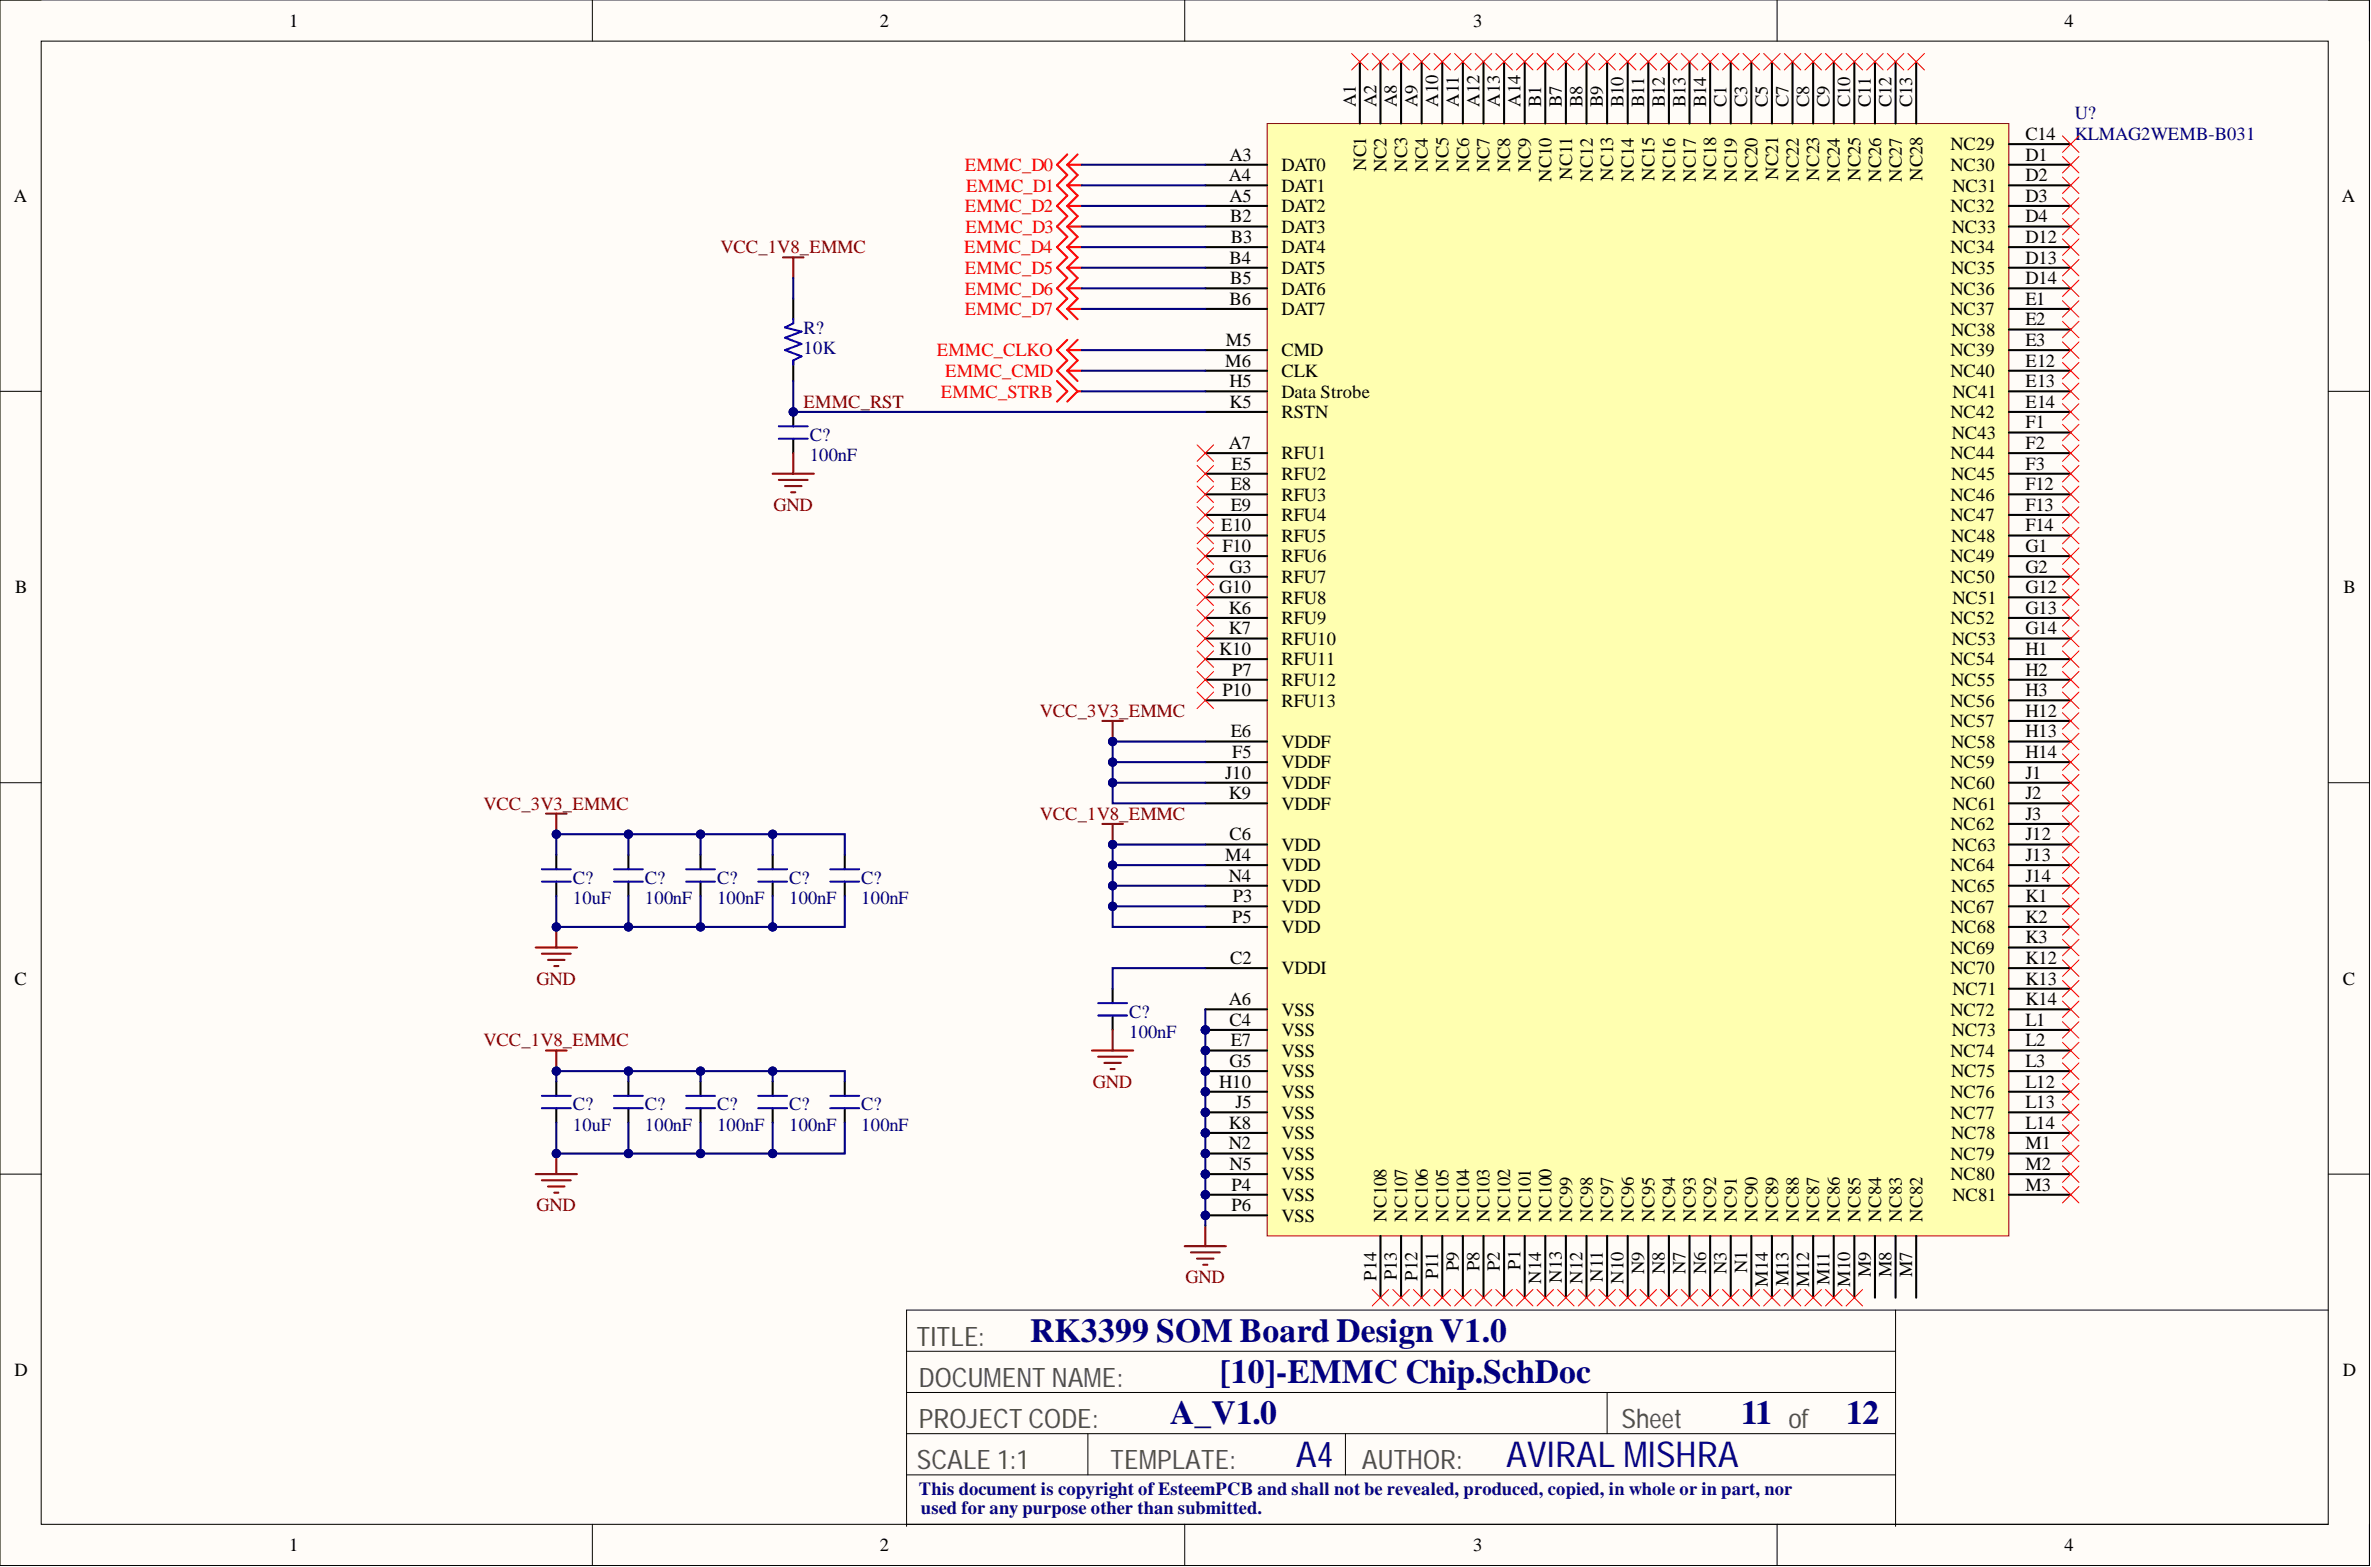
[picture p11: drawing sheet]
<svg xmlns="http://www.w3.org/2000/svg" width="292mm" height="193mm" viewBox="0 0 292 193" stroke-linecap="round" stroke-linejoin="round" font-family="sans-serif">
<defs><g id="words">
<g font-size="4.4" fill="#0c0087">
<text x="159.7" y="180.7">A4</text>
<text x="185.6" y="180.7">AVIRAL MISHRA</text>
</g>
<g font-size="4.1" fill="#000080">
<text x="126.9" y="165.2">RK3399 SOM Board Design V1.0</text>
<text x="150.3" y="170.3">[10]-EMMC Chip.SchDoc</text>
<text x="144.2" y="175.4">A_V1.0</text>
<text x="214.5" y="175.4">11</text>
<text x="227.4" y="175.4">12</text>
</g>
<g font-size="3.3" fill="#505050">
<text x="113" y="165.7">TITLE:</text>
<text x="113.2" y="170.8">DOCUMENT NAME:</text>
<text x="113.2" y="175.9">PROJECT CODE:</text>
<text x="199.8" y="175.9">Sheet</text>
<text x="220.3" y="175.9">of</text>
<text x="113" y="180.9">SCALE 1:1</text>
<text x="136.8" y="180.9">TEMPLATE:</text>
<text x="167.8" y="180.9">AUTHOR:</text>
</g>
<g font-size="2.3">
<text x="35.6" y="3.3">1</text>
<text x="108.4" y="3.3">2</text>
<text x="181.5" y="3.3">3</text>
<text x="254.3" y="3.3">4</text>
<text x="167" y="13.2" transform="rotate(-90 167 13.2)">A1</text>
<text x="169.6" y="13.2" transform="rotate(-90 169.6 13.2)">A2</text>
<text x="172.1" y="13.2" transform="rotate(-90 172.1 13.2)">A8</text>
<text x="174.6" y="13.2" transform="rotate(-90 174.6 13.2)">A9</text>
<text x="177.2" y="13.2" transform="rotate(-90 177.2 13.2)">A10</text>
<text x="179.7" y="13.2" transform="rotate(-90 179.7 13.2)">A11</text>
<text x="182.3" y="13.2" transform="rotate(-90 182.3 13.2)">A12</text>
<text x="184.8" y="13.2" transform="rotate(-90 184.8 13.2)">A13</text>
<text x="187.3" y="13.2" transform="rotate(-90 187.3 13.2)">A14</text>
<text x="189.9" y="13.2" transform="rotate(-90 189.9 13.2)">B1</text>
<text x="192.4" y="13.2" transform="rotate(-90 192.4 13.2)">B7</text>
<text x="194.9" y="13.2" transform="rotate(-90 194.9 13.2)">B8</text>
<text x="197.5" y="13.2" transform="rotate(-90 197.5 13.2)">B9</text>
<text x="200" y="13.2" transform="rotate(-90 200 13.2)">B10</text>
<text x="202.6" y="13.2" transform="rotate(-90 202.6 13.2)">B11</text>
<text x="205.1" y="13.2" transform="rotate(-90 205.1 13.2)">B12</text>
<text x="207.6" y="13.2" transform="rotate(-90 207.6 13.2)">B13</text>
<text x="210.2" y="13.2" transform="rotate(-90 210.2 13.2)">B14</text>
<text x="212.7" y="13.2" transform="rotate(-90 212.7 13.2)">C1</text>
<text x="215.3" y="13.2" transform="rotate(-90 215.3 13.2)">C3</text>
<text x="217.8" y="13.2" transform="rotate(-90 217.8 13.2)">C5</text>
<text x="220.3" y="13.2" transform="rotate(-90 220.3 13.2)">C7</text>
<text x="222.9" y="13.2" transform="rotate(-90 222.9 13.2)">C8</text>
<text x="225.4" y="13.2" transform="rotate(-90 225.4 13.2)">C9</text>
<text x="227.9" y="13.2" transform="rotate(-90 227.9 13.2)">C10</text>
<text x="230.5" y="13.2" transform="rotate(-90 230.5 13.2)">C11</text>
<text x="233" y="13.2" transform="rotate(-90 233 13.2)">C12</text>
<text x="235.6" y="13.2" transform="rotate(-90 235.6 13.2)">C13</text>
<text x="249.5" y="17.2">C14</text>
<text x="151.4" y="22.3">A4</text>
<text x="151.5" y="19.8">A3</text>
<text x="157.9" y="21">DAT0</text>
<text x="157.9" y="23.6">DAT1</text>
<text x="168.3" y="21" transform="rotate(-90 168.3 21)">NC1</text>
<text x="170.8" y="21.2" transform="rotate(-90 170.8 21.2)">NC2</text>
<text x="173.4" y="21.1" transform="rotate(-90 173.4 21.1)">NC3</text>
<text x="175.9" y="21.2" transform="rotate(-90 175.9 21.2)">NC4</text>
<text x="178.4" y="21.1" transform="rotate(-90 178.4 21.1)">NC5</text>
<text x="181" y="21.2" transform="rotate(-90 181 21.2)">NC6</text>
<text x="183.5" y="21.2" transform="rotate(-90 183.5 21.2)">NC7</text>
<text x="186.1" y="21.2" transform="rotate(-90 186.1 21.2)">NC8</text>
<text x="188.6" y="21.2" transform="rotate(-90 188.6 21.2)">NC9</text>
<text x="191.1" y="22.4" transform="rotate(-90 191.1 22.4)">NC10</text>
<text x="193.7" y="22.1" transform="rotate(-90 193.7 22.1)">NC11</text>
<text x="196.2" y="22.4" transform="rotate(-90 196.2 22.4)">NC12</text>
<text x="198.8" y="22.2" transform="rotate(-90 198.8 22.2)">NC13</text>
<text x="201.3" y="22.4" transform="rotate(-90 201.3 22.4)">NC14</text>
<text x="203.8" y="22.3" transform="rotate(-90 203.8 22.3)">NC15</text>
<text x="206.4" y="22.4" transform="rotate(-90 206.4 22.4)">NC16</text>
<text x="208.9" y="22.4" transform="rotate(-90 208.9 22.4)">NC17</text>
<text x="211.4" y="22.3" transform="rotate(-90 211.4 22.3)">NC18</text>
<text x="214" y="22.4" transform="rotate(-90 214 22.4)">NC19</text>
<text x="216.5" y="22.4" transform="rotate(-90 216.5 22.4)">NC20</text>
<text x="219.1" y="22.1" transform="rotate(-90 219.1 22.1)">NC21</text>
<text x="221.6" y="22.4" transform="rotate(-90 221.6 22.4)">NC22</text>
<text x="224.1" y="22.2" transform="rotate(-90 224.1 22.2)">NC23</text>
<text x="226.7" y="22.4" transform="rotate(-90 226.7 22.4)">NC24</text>
<text x="229.2" y="22.3" transform="rotate(-90 229.2 22.3)">NC25</text>
<text x="231.8" y="22.4" transform="rotate(-90 231.8 22.4)">NC26</text>
<text x="234.3" y="22.4" transform="rotate(-90 234.3 22.4)">NC27</text>
<text x="236.8" y="22.3" transform="rotate(-90 236.8 22.3)">NC28</text>
<text x="240.3" y="18.5">NC29</text>
<text x="240.3" y="21">NC30</text>
<text x="240.6" y="23.6">NC31</text>
<text x="249.5" y="19.8">D1</text>
<text x="249.5" y="22.3">D2</text>
<text x="1.7" y="24.9">A</text>
<text x="151.5" y="24.9">A5</text>
<text x="151.5" y="27.4">B2</text>
<text x="151.6" y="29.9">B3</text>
<text x="157.9" y="26.1">DAT2</text>
<text x="157.9" y="28.7">DAT3</text>
<text x="240.3" y="26.1">NC32</text>
<text x="240.5" y="28.7">NC33</text>
<text x="249.5" y="24.9">D3</text>
<text x="249.5" y="27.4">D4</text>
<text x="249.5" y="29.9">D12</text>
<text x="288.5" y="24.9">A</text>
<text x="151.5" y="32.5">B4</text>
<text x="151.5" y="35">B5</text>
<text x="157.9" y="31.2">DAT4</text>
<text x="157.9" y="33.7">DAT5</text>
<text x="240.3" y="31.2">NC34</text>
<text x="240.4" y="33.7">NC35</text>
<text x="249.5" y="32.5">D13</text>
<text x="249.5" y="35">D14</text>
<text x="151.5" y="37.5">B6</text>
<text x="157.9" y="36.3">DAT6</text>
<text x="157.9" y="38.8">DAT7</text>
<text x="240.3" y="36.3">NC36</text>
<text x="240.3" y="38.8">NC37</text>
<text x="240.4" y="41.3">NC38</text>
<text x="249.5" y="37.5">E1</text>
<text x="249.5" y="40.1">E2</text>
<text x="150.9" y="45.1">M6</text>
<text x="151" y="42.6">M5</text>
<text x="151.5" y="47.7">H5</text>
<text x="157.9" y="43.9">CMD</text>
<text x="157.9" y="46.4">CLK</text>
<text x="240.3" y="43.9">NC39</text>
<text x="240.3" y="46.4">NC40</text>
<text x="249.5" y="42.6">E3</text>
<text x="249.5" y="45.1">E12</text>
<text x="249.5" y="47.7">E13</text>
<text x="151.5" y="50.2">K5</text>
<text x="157.9" y="49">Data Strobe</text>
<text x="157.9" y="51.5">RSTN</text>
<text x="240.3" y="51.5">NC42</text>
<text x="240.6" y="49">NC41</text>
<text x="249.5" y="50.2">E14</text>
<text x="249.5" y="52.8">F1</text>
<text x="151.4" y="55.3">A7</text>
<text x="151.7" y="57.8">E5</text>
<text x="157.9" y="56.6">RFU1</text>
<text x="157.9" y="59.1">RFU2</text>
<text x="240.3" y="56.6">NC44</text>
<text x="240.4" y="59.1">NC45</text>
<text x="240.5" y="54">NC43</text>
<text x="249.5" y="55.3">F2</text>
<text x="249.5" y="57.8">F3</text>
<text x="150.4" y="65.4">E10</text>
<text x="151.6" y="60.4">E8</text>
<text x="151.6" y="62.9">E9</text>
<text x="157.9" y="61.6">RFU3</text>
<text x="157.9" y="64.2">RFU4</text>
<text x="240.3" y="61.6">NC46</text>
<text x="240.3" y="64.2">NC47</text>
<text x="249.5" y="60.4">F12</text>
<text x="249.5" y="62.9">F13</text>
<text x="249.5" y="65.4">F14</text>
<text x="150.6" y="68">F10</text>
<text x="151.5" y="70.5">G3</text>
<text x="157.9" y="66.7">RFU5</text>
<text x="157.9" y="69.2">RFU6</text>
<text x="157.9" y="71.8">RFU7</text>
<text x="240.3" y="69.2">NC49</text>
<text x="240.3" y="71.8">NC50</text>
<text x="240.4" y="66.7">NC48</text>
<text x="249.5" y="68">G1</text>
<text x="249.5" y="70.5">G2</text>
<text x="1.9" y="73.1">B</text>
<text x="150.2" y="73.1">G10</text>
<text x="151.4" y="75.6">K6</text>
<text x="157.9" y="74.3">RFU8</text>
<text x="157.9" y="76.9">RFU9</text>
<text x="240.3" y="76.9">NC52</text>
<text x="240.6" y="74.3">NC51</text>
<text x="249.5" y="73.1">G12</text>
<text x="249.5" y="75.6">G13</text>
<text x="288.7" y="73.1">B</text>
<text x="150.2" y="80.7">K10</text>
<text x="151.4" y="78.1">K7</text>
<text x="151.8" y="83.2">P7</text>
<text x="157.9" y="79.4">RFU10</text>
<text x="157.9" y="81.9">RFU11</text>
<text x="240.3" y="81.9">NC54</text>
<text x="240.5" y="79.4">NC53</text>
<text x="249.5" y="78.1">G14</text>
<text x="249.5" y="80.7">H1</text>
<text x="249.5" y="83.2">H2</text>
<text x="150.6" y="85.7">P10</text>
<text x="157.9" y="84.5">RFU12</text>
<text x="157.9" y="87">RFU13</text>
<text x="240.3" y="87">NC56</text>
<text x="240.3" y="89.5">NC57</text>
<text x="240.4" y="84.5">NC55</text>
<text x="249.5" y="85.7">H3</text>
<text x="249.5" y="88.3">H12</text>
<text x="150.9" y="95.9">J10</text>
<text x="151.6" y="90.8">E6</text>
<text x="151.8" y="93.3">F5</text>
<text x="157.9" y="92.1">VDDF</text>
<text x="157.9" y="94.6">VDDF</text>
<text x="240.3" y="94.6">NC59</text>
<text x="240.4" y="92.1">NC58</text>
<text x="249.5" y="90.8">H13</text>
<text x="249.5" y="93.3">H14</text>
<text x="249.5" y="95.9">J1</text>
<text x="151.4" y="98.4">K9</text>
<text x="157.9" y="97.2">VDDF</text>
<text x="157.9" y="99.7">VDDF</text>
<text x="240.3" y="97.2">NC60</text>
<text x="240.6" y="99.7">NC61</text>
<text x="249.5" y="98.4">J2</text>
<text x="249.5" y="101">J3</text>
<text x="150.9" y="106">M4</text>
<text x="151.5" y="103.5">C6</text>
<text x="157.9" y="104.8">VDD</text>
<text x="157.9" y="107.3">VDD</text>
<text x="240.3" y="102.2">NC62</text>
<text x="240.3" y="107.3">NC64</text>
<text x="240.5" y="104.8">NC63</text>
<text x="249.5" y="103.5">J12</text>
<text x="249.5" y="106">J13</text>
<text x="151.4" y="108.6">N4</text>
<text x="151.8" y="113.6">P5</text>
<text x="151.9" y="111.1">P3</text>
<text x="157.9" y="109.8">VDD</text>
<text x="157.9" y="112.4">VDD</text>
<text x="240.3" y="112.4">NC67</text>
<text x="240.4" y="109.8">NC65</text>
<text x="249.5" y="108.6">J14</text>
<text x="249.5" y="111.1">K1</text>
<text x="249.5" y="113.6">K2</text>
<text x="151.5" y="118.7">C2</text>
<text x="157.9" y="114.9">VDD</text>
<text x="157.9" y="120">VDDI</text>
<text x="240.3" y="117.4">NC69</text>
<text x="240.3" y="120">NC70</text>
<text x="240.4" y="114.9">NC68</text>
<text x="249.5" y="116.2">K3</text>
<text x="249.5" y="118.7">K12</text>
<text x="1.8" y="121.3">C</text>
<text x="151.4" y="123.8">A6</text>
<text x="157.9" y="125.1">VSS</text>
<text x="240.3" y="125.1">NC72</text>
<text x="240.6" y="122.5">NC71</text>
<text x="249.5" y="121.3">K13</text>
<text x="249.5" y="123.8">K14</text>
<text x="288.6" y="121.3">C</text>
<text x="151.5" y="126.3">C4</text>
<text x="151.5" y="131.4">G5</text>
<text x="151.6" y="128.9">E7</text>
<text x="157.9" y="127.6">VSS</text>
<text x="157.9" y="130.1">VSS</text>
<text x="240.3" y="130.1">NC74</text>
<text x="240.5" y="127.6">NC73</text>
<text x="249.5" y="126.3">L1</text>
<text x="249.5" y="128.9">L2</text>
<text x="249.5" y="131.4">L3</text>
<text x="150.2" y="133.9">H10</text>
<text x="152.2" y="136.5">J5</text>
<text x="157.9" y="132.7">VSS</text>
<text x="157.9" y="135.2">VSS</text>
<text x="157.9" y="137.7">VSS</text>
<text x="240.3" y="135.2">NC76</text>
<text x="240.3" y="137.7">NC77</text>
<text x="240.4" y="132.7">NC75</text>
<text x="249.5" y="133.9">L12</text>
<text x="249.5" y="136.5">L13</text>
<text x="151.4" y="139">K8</text>
<text x="151.4" y="141.5">N2</text>
<text x="157.9" y="140.3">VSS</text>
<text x="157.9" y="142.8">VSS</text>
<text x="240.3" y="142.8">NC79</text>
<text x="240.4" y="140.3">NC78</text>
<text x="249.5" y="139">L14</text>
<text x="249.5" y="141.5">M1</text>
<text x="151.5" y="144.1">N5</text>
<text x="151.7" y="146.6">P4</text>
<text x="151.7" y="149.2">P6</text>
<text x="157.9" y="145.3">VSS</text>
<text x="157.9" y="147.9">VSS</text>
<text x="240.3" y="145.3">NC80</text>
<text x="240.6" y="147.9">NC81</text>
<text x="249.5" y="144.1">M2</text>
<text x="249.5" y="146.6">M3</text>
<text x="157.9" y="150.4">VSS</text>
<text x="170.8" y="150.4" transform="rotate(-90 170.8 150.4)">NC108</text>
<text x="173.4" y="150.4" transform="rotate(-90 173.4 150.4)">NC107</text>
<text x="175.9" y="150.4" transform="rotate(-90 175.9 150.4)">NC106</text>
<text x="178.4" y="150.4" transform="rotate(-90 178.4 150.4)">NC105</text>
<text x="181" y="150.4" transform="rotate(-90 181 150.4)">NC104</text>
<text x="183.5" y="150.4" transform="rotate(-90 183.5 150.4)">NC103</text>
<text x="186.1" y="150.4" transform="rotate(-90 186.1 150.4)">NC102</text>
<text x="188.6" y="150.4" transform="rotate(-90 188.6 150.4)">NC101</text>
<text x="191.1" y="150.4" transform="rotate(-90 191.1 150.4)">NC100</text>
<text x="193.7" y="150.4" transform="rotate(-90 193.7 150.4)">NC99</text>
<text x="196.2" y="150.4" transform="rotate(-90 196.2 150.4)">NC98</text>
<text x="198.8" y="150.4" transform="rotate(-90 198.8 150.4)">NC97</text>
<text x="201.3" y="150.4" transform="rotate(-90 201.3 150.4)">NC96</text>
<text x="203.8" y="150.4" transform="rotate(-90 203.8 150.4)">NC95</text>
<text x="206.4" y="150.4" transform="rotate(-90 206.4 150.4)">NC94</text>
<text x="208.9" y="150.4" transform="rotate(-90 208.9 150.4)">NC93</text>
<text x="211.4" y="150.4" transform="rotate(-90 211.4 150.4)">NC92</text>
<text x="214" y="150.4" transform="rotate(-90 214 150.4)">NC91</text>
<text x="216.5" y="150.4" transform="rotate(-90 216.5 150.4)">NC90</text>
<text x="219.1" y="150.4" transform="rotate(-90 219.1 150.4)">NC89</text>
<text x="221.6" y="150.4" transform="rotate(-90 221.6 150.4)">NC88</text>
<text x="224.1" y="150.4" transform="rotate(-90 224.1 150.4)">NC87</text>
<text x="226.7" y="150.4" transform="rotate(-90 226.7 150.4)">NC86</text>
<text x="229.2" y="150.4" transform="rotate(-90 229.2 150.4)">NC85</text>
<text x="231.8" y="150.4" transform="rotate(-90 231.8 150.4)">NC84</text>
<text x="234.3" y="150.4" transform="rotate(-90 234.3 150.4)">NC83</text>
<text x="236.8" y="150.4" transform="rotate(-90 236.8 150.4)">NC82</text>
<text x="169.6" y="157.7" transform="rotate(-90 169.6 157.7)">P14</text>
<text x="172.1" y="157.6" transform="rotate(-90 172.1 157.6)">P13</text>
<text x="174.6" y="157.7" transform="rotate(-90 174.6 157.7)">P12</text>
<text x="177.2" y="157.5" transform="rotate(-90 177.2 157.5)">P11</text>
<text x="179.7" y="156.5" transform="rotate(-90 179.7 156.5)">P9</text>
<text x="182.3" y="156.5" transform="rotate(-90 182.3 156.5)">P8</text>
<text x="184.8" y="156.5" transform="rotate(-90 184.8 156.5)">P2</text>
<text x="187.3" y="156.3" transform="rotate(-90 187.3 156.3)">P1</text>
<text x="189.9" y="158.1" transform="rotate(-90 189.9 158.1)">N14</text>
<text x="192.4" y="157.9" transform="rotate(-90 192.4 157.9)">N13</text>
<text x="194.9" y="158.1" transform="rotate(-90 194.9 158.1)">N12</text>
<text x="197.5" y="157.9" transform="rotate(-90 197.5 157.9)">N11</text>
<text x="200" y="158.1" transform="rotate(-90 200 158.1)">N10</text>
<text x="202.6" y="156.9" transform="rotate(-90 202.6 156.9)">N9</text>
<text x="205.1" y="156.9" transform="rotate(-90 205.1 156.9)">N8</text>
<text x="207.6" y="156.9" transform="rotate(-90 207.6 156.9)">N7</text>
<text x="210.2" y="156.9" transform="rotate(-90 210.2 156.9)">N6</text>
<text x="212.7" y="156.8" transform="rotate(-90 212.7 156.8)">N3</text>
<text x="215.3" y="156.8" transform="rotate(-90 215.3 156.8)">N1</text>
<text x="217.8" y="158.5" transform="rotate(-90 217.8 158.5)">M14</text>
<text x="220.3" y="158.4" transform="rotate(-90 220.3 158.4)">M13</text>
<text x="222.9" y="158.5" transform="rotate(-90 222.9 158.5)">M12</text>
<text x="225.4" y="158.3" transform="rotate(-90 225.4 158.3)">M11</text>
<text x="227.9" y="158.5" transform="rotate(-90 227.9 158.5)">M10</text>
<text x="230.5" y="157.3" transform="rotate(-90 230.5 157.3)">M9</text>
<text x="233" y="157.3" transform="rotate(-90 233 157.3)">M8</text>
<text x="235.6" y="157.3" transform="rotate(-90 235.6 157.3)">M7</text>
<text x="1.8" y="169.4">D</text>
<text x="288.6" y="169.4">D</text>
<text x="35.6" y="191">1</text>
<text x="108.4" y="191">2</text>
<text x="181.5" y="191">3</text>
<text x="254.3" y="191">4</text>
</g>
<g font-size="2.3" fill="#000080">
<text x="255.6" y="14.7">U?</text>
<text x="255.6" y="17.2">KLMAG2WEMB-B031</text>
<text x="99" y="41.1">R?</text>
<text x="99" y="43.6">10K</text>
<text x="99.8" y="54.3">C?</text>
<text x="99.8" y="56.8">100nF</text>
<text x="70.6" y="108.8">C?</text>
<text x="70.6" y="111.4">10uF</text>
<text x="79.5" y="108.8">C?</text>
<text x="79.5" y="111.4">100nF</text>
<text x="88.3" y="108.8">C?</text>
<text x="88.3" y="111.4">100nF</text>
<text x="97.2" y="108.8">C?</text>
<text x="97.2" y="111.4">100nF</text>
<text x="106.1" y="108.8">C?</text>
<text x="106.1" y="111.4">100nF</text>
<text x="139.1" y="125.3">C?</text>
<text x="139.1" y="127.8">100nF</text>
<text x="70.6" y="136.7">C?</text>
<text x="79.5" y="136.7">C?</text>
<text x="88.3" y="136.7">C?</text>
<text x="97.2" y="136.7">C?</text>
<text x="106.1" y="136.7">C?</text>
<text x="70.6" y="139.3">10uF</text>
<text x="79.5" y="139.3">100nF</text>
<text x="88.3" y="139.3">100nF</text>
<text x="97.2" y="139.3">100nF</text>
<text x="106.1" y="139.3">100nF</text>
</g>
<g font-size="2.3" fill="#f00">
<text x="118.9" y="21">EMMC_D0</text>
<text x="119" y="23.6">EMMC_D1</text>
<text x="118.9" y="26.1">EMMC_D2</text>
<text x="119" y="28.7">EMMC_D3</text>
<text x="118.8" y="31.2">EMMC_D4</text>
<text x="118.9" y="33.7">EMMC_D5</text>
<text x="118.9" y="36.3">EMMC_D6</text>
<text x="118.9" y="38.8">EMMC_D7</text>
<text x="115.4" y="43.9">EMMC_CLKO</text>
<text x="116.4" y="46.4">EMMC_CMD</text>
<text x="115.9" y="49">EMMC_STRB</text>
</g>
<g font-size="2.3" fill="#800000">
<text x="88.8" y="31.2">VCC_1V8_EMMC</text>
<text x="99" y="50.2">EMMC_RST</text>
<text x="95.3" y="62.9">GND</text>
<text x="128.1" y="88.3">VCC_3V3_EMMC</text>
<text x="59.6" y="99.7">VCC_3V3_EMMC</text>
<text x="128.1" y="101">VCC_1V8_EMMC</text>
<text x="66.1" y="121.3">GND</text>
<text x="59.6" y="128.9">VCC_1V8_EMMC</text>
<text x="134.6" y="133.9">GND</text>
<text x="66.1" y="149.2">GND</text>
<text x="146" y="158">GND</text>
</g>
<g font-size="2.3" fill="#0c0087">
<text x="113.2" y="184.2">This document is copyright ofEsteemPCB and shall not be revealed, produced, copied, in whole or in part, nor</text>
<text x="113.5" y="186.4">used for any purpose other than submitted.</text>
</g>
</g></defs>
<path d="M0 0h291.9v192.8h-291.9z" fill-rule="evenodd" fill="#fffcf8"/>
<path d="M0 0h291.9v192.8h-291.9z" fill="none" stroke="#000" stroke-width=".12"/>
<path d="M5.1 5.1h281.7v182.6h-281.7z" fill-rule="evenodd" fill="#fffcf8"/>
<g fill="none" stroke="#000" stroke-width=".12">
<path d="M0 0h5.1M73 0v5.1M146 0v5.1M218.9 0v5.1M286.8 0h5.1v5.1M5.1 5.1h281.7v182.6h-281.7zM0 48.2h5.1M286.8 48.2h5.1M0 96.4h5.1M286.8 96.4h5.1M0 144.6h5.1M286.8 144.6h5.1"/>
<path d="M111.7 176.6h121.8M111.7 166.4h121.8M111.7 171.5h121.8M134 176.6v5M165.8 176.6v5M198 171.5v5.1M233.5 161.3v26.7M286.8 161.3h-175.1v26.7M73 187.7v5.1M111.7 187.7h175.1M111.7 181.6h121.8M146 187.7v5.1"/>
<path d="M218.9 187.7v5.1M291.9 187.7v5.1"/>
</g>
<circle cx="148.5" cy="126.8" r=".51" fill="#000080"/>
<circle cx="148.5" cy="126.8" r=".51" fill="none" stroke="#000080" stroke-width=".12"/>
<circle cx="148.5" cy="129.4" r=".51" fill="#000080"/>
<circle cx="148.5" cy="129.4" r=".51" fill="none" stroke="#000080" stroke-width=".12"/>
<circle cx="148.5" cy="131.9" r=".51" fill="#000080"/>
<circle cx="148.5" cy="131.9" r=".51" fill="none" stroke="#000080" stroke-width=".12"/>
<circle cx="148.5" cy="134.4" r=".51" fill="#000080"/>
<circle cx="148.5" cy="134.4" r=".51" fill="none" stroke="#000080" stroke-width=".12"/>
<circle cx="148.5" cy="137" r=".51" fill="#000080"/>
<circle cx="148.5" cy="137" r=".51" fill="none" stroke="#000080" stroke-width=".12"/>
<circle cx="148.5" cy="139.5" r=".51" fill="#000080"/>
<circle cx="148.5" cy="139.5" r=".51" fill="none" stroke="#000080" stroke-width=".12"/>
<circle cx="148.5" cy="142.1" r=".51" fill="#000080"/>
<circle cx="148.5" cy="142.1" r=".51" fill="none" stroke="#000080" stroke-width=".12"/>
<circle cx="148.5" cy="144.6" r=".51" fill="#000080"/>
<circle cx="148.5" cy="144.6" r=".51" fill="none" stroke="#000080" stroke-width=".12"/>
<circle cx="148.5" cy="147.1" r=".51" fill="#000080"/>
<circle cx="148.5" cy="147.1" r=".51" fill="none" stroke="#000080" stroke-width=".12"/>
<circle cx="148.5" cy="149.7" r=".51" fill="#000080"/>
<circle cx="148.5" cy="149.7" r=".51" fill="none" stroke="#000080" stroke-width=".12"/>
<path d="M156.1 15.2h91.4v137h-91.4z" fill-rule="evenodd" fill="#ffffb0"/>
<path d="M156.1 15.2h91.4v137h-91.4z" fill="none" stroke="#800000" stroke-width=".12"/>
<g fill="none" stroke="#000" stroke-width=".25">
<path d="M148.5 20.3h7.6M148.5 22.8h7.6M148.5 25.4h7.6M148.5 27.9h7.6M148.5 30.4h7.6M148.5 33h7.6M148.5 35.5h7.6M148.5 43.1h7.6M148.5 45.7h7.6M148.5 48.2h7.6M148.5 50.7h7.6M148.5 55.8h7.6"/>
<path d="M148.5 58.3h7.6M148.5 60.9h7.6M148.5 63.4h7.6M148.5 65.9h7.6M148.5 68.5h7.6M148.5 71h7.6M148.5 73.6h7.6M148.5 76.1h7.6M148.5 78.6h7.6M148.5 81.2h7.6M148.5 83.7h7.6M148.5 86.2h7.6"/>
<path d="M148.5 91.3h7.6M148.5 93.9h7.6M148.5 96.4h7.6M148.5 98.9h7.6M148.5 104h7.6M148.5 106.5h7.6M148.5 109.1h7.6M148.5 111.6h7.6M148.5 114.1h7.6M148.5 119.2h7.6M148.5 124.3h7.6M148.5 126.8h7.6"/>
</g>
<circle cx="148.5" cy="126.8" r=".51" fill="#000080"/>
<circle cx="148.5" cy="126.8" r=".51" fill="none" stroke="#000080" stroke-width=".12"/>
<path d="M148.5 129.4h7.6" fill="none" stroke="#000" stroke-width=".25"/>
<circle cx="148.5" cy="129.4" r=".51" fill="#000080"/>
<circle cx="148.5" cy="129.4" r=".51" fill="none" stroke="#000080" stroke-width=".12"/>
<path d="M148.5 131.9h7.6" fill="none" stroke="#000" stroke-width=".25"/>
<circle cx="148.5" cy="131.9" r=".51" fill="#000080"/>
<circle cx="148.5" cy="131.9" r=".51" fill="none" stroke="#000080" stroke-width=".12"/>
<path d="M148.5 134.4h7.6" fill="none" stroke="#000" stroke-width=".25"/>
<circle cx="148.5" cy="134.4" r=".51" fill="#000080"/>
<circle cx="148.5" cy="134.4" r=".51" fill="none" stroke="#000080" stroke-width=".12"/>
<path d="M148.5 137h7.6" fill="none" stroke="#000" stroke-width=".25"/>
<circle cx="148.5" cy="137" r=".51" fill="#000080"/>
<circle cx="148.5" cy="137" r=".51" fill="none" stroke="#000080" stroke-width=".12"/>
<path d="M148.5 139.5h7.6" fill="none" stroke="#000" stroke-width=".25"/>
<circle cx="148.5" cy="139.5" r=".51" fill="#000080"/>
<circle cx="148.5" cy="139.5" r=".51" fill="none" stroke="#000080" stroke-width=".12"/>
<path d="M148.5 142.1h7.6" fill="none" stroke="#000" stroke-width=".25"/>
<circle cx="148.5" cy="142.1" r=".51" fill="#000080"/>
<circle cx="148.5" cy="142.1" r=".51" fill="none" stroke="#000080" stroke-width=".12"/>
<path d="M148.5 144.6h7.6" fill="none" stroke="#000" stroke-width=".25"/>
<circle cx="148.5" cy="144.6" r=".51" fill="#000080"/>
<circle cx="148.5" cy="144.6" r=".51" fill="none" stroke="#000080" stroke-width=".12"/>
<path d="M148.5 147.1h7.6" fill="none" stroke="#000" stroke-width=".25"/>
<circle cx="148.5" cy="147.1" r=".51" fill="#000080"/>
<circle cx="148.5" cy="147.1" r=".51" fill="none" stroke="#000080" stroke-width=".12"/>
<path d="M148.5 149.7h7.6" fill="none" stroke="#000" stroke-width=".25"/>
<circle cx="148.5" cy="149.7" r=".51" fill="#000080"/>
<circle cx="148.5" cy="149.7" r=".51" fill="none" stroke="#000080" stroke-width=".12"/>
<g fill="none" stroke="#000" stroke-width=".25">
<path d="M167.5 7.6v7.6M170.1 7.6v7.6M172.6 7.6v7.6M175.1 7.6v7.6M177.7 7.6v7.6M180.2 7.6v7.6M182.8 7.6v7.6M185.3 7.6v7.6M187.8 7.6v7.6M190.4 7.6v7.6M192.9 7.6v7.6M195.5 7.6v7.6"/>
<path d="M198 7.6v7.6M200.5 7.6v7.6M203.1 7.6v7.6M205.6 7.6v7.6M208.1 7.6v7.6M210.7 7.6v7.6M213.2 7.6v7.6M215.8 7.6v7.6M218.3 7.6v7.6M220.8 7.6v7.6M223.4 7.6v7.6M225.9 7.6v7.6"/>
<path d="M228.5 7.6v7.6M231 7.6v7.6M233.5 7.6v7.6M236.1 7.6v7.6M247.5 17.7h7.6M97.7 36.8v2.5M148.5 38h7.6M247.5 20.3h7.6M247.5 22.8h7.6M247.5 25.4h7.6M247.5 27.9h7.6M247.5 30.4h7.6"/>
<path d="M247.5 33h7.6M247.5 35.5h7.6M247.5 38h7.6M97.7 44.4v2.5M247.5 40.6h7.6M247.5 43.1h7.6M247.5 45.7h7.6M247.5 48.2h7.6M247.5 50.7h7.6M247.5 53.3h7.6M247.5 55.8h7.6M247.5 58.3h7.6"/>
<path d="M247.5 60.9h7.6M247.5 63.4h7.6M247.5 65.9h7.6M247.5 68.5h7.6M247.5 71h7.6M247.5 73.6h7.6M247.5 76.1h7.6M247.5 78.6h7.6M247.5 81.2h7.6M247.5 83.7h7.6M247.5 86.2h7.6M247.5 88.8h7.6"/>
<path d="M247.5 91.3h7.6M247.5 93.9h7.6M247.5 96.4h7.6M247.5 98.9h7.6M247.5 101.5h7.6M247.5 104h7.6M247.5 106.5h7.6M247.5 109.1h7.6M247.5 111.6h7.6M247.5 114.1h7.6M247.5 116.7h7.6M247.5 119.2h7.6"/>
<path d="M247.5 121.8h7.6M247.5 124.3h7.6M247.5 126.8h7.6M247.5 129.4h7.6M247.5 131.9h7.6M247.5 134.4h7.6M247.5 137h7.6M247.5 139.5h7.6M170.1 152.2v7.6M172.6 152.2v7.6M175.1 152.2v7.6M177.7 152.2v7.6"/>
<path d="M180.2 152.2v7.6M182.8 152.2v7.6M185.3 152.2v7.6M187.8 152.2v7.6M190.4 152.2v7.6M192.9 152.2v7.6M195.5 152.2v7.6M198 152.2v7.6M200.5 152.2v7.6M203.1 152.2v7.6M205.6 152.2v7.6M208.1 152.2v7.6"/>
<path d="M210.7 152.2v7.6M213.2 152.2v7.6M215.8 152.2v7.6M218.3 152.2v7.6M220.8 152.2v7.6M223.4 152.2v7.6M225.9 152.2v7.6M228.5 152.2v7.6M231 152.2v7.6M233.5 152.2v7.6M236.1 152.2v7.6M247.5 142.1h7.6"/>
<path d="M247.5 144.6h7.6M247.5 147.1h7.6"/>
</g>
<path d="M97.7 39.3v.5l-1 .5 2 .5-2 .8 2 .8-2 .7 2 .8-1 .5v.5" fill="none" stroke="#00f" stroke-width=".25"/>
<circle cx="97.7" cy="50.7" r=".51" fill="#000080"/>
<circle cx="97.7" cy="50.7" r=".51" fill="none" stroke="#000080" stroke-width=".12"/>
<path d="M97.7 50.7v1.8M97.7 54v1.8" fill="none" stroke="#000" stroke-width=".25"/>
<circle cx="97.7" cy="50.7" r=".51" fill="#000080"/>
<circle cx="97.7" cy="50.7" r=".51" fill="none" stroke="#000080" stroke-width=".12"/>
<path d="M95.9 54h3.6M95.9 52.5h3.6" fill="none" stroke="#00f" stroke-width=".25"/>
<path d="M95.2 58.3h5.1M95.9 59.1h3.6M96.7 59.9h2M97.7 55.8v2.5M97.5 60.6h.5M135.8 88.8h2.5M137.1 88.8v2.5M146 153.5h5M146.7 154.2h3.6M147.5 155h2M148.2 155.8h.5M148.5 150.9v2.6" fill="none" stroke="#800000" stroke-width=".25"/>
<g fill="none" stroke="#f00" stroke-width=".12">
<path d="M166.5 6.6l2 2M168.5 6.6l-2 2M169.1 6.6l2 2M171.1 6.6l-2 2M171.6 6.6l2 2M173.6 6.6l-2 2M174.1 6.6l2.1 2M176.2 6.6l-2.1 2M176.7 6.6l2 2M178.7 6.6l-2 2M179.2 6.6l2 2M181.2 6.6l-2 2"/>
<path d="M181.7 6.6l2.1 2M183.8 6.6l-2.1 2M184.3 6.6l2 2M186.3 6.6l-2 2M186.8 6.6l2.1 2M188.9 6.6l-2.1 2M189.4 6.6l2 2M191.4 6.6l-2 2M191.9 6.6l2 2M193.9 6.6l-2 2M194.4 6.6l2.1 2M196.5 6.6l-2.1 2"/>
<path d="M197 6.6l2 2M199 6.6l-2 2M199.5 6.6l2 2M201.5 6.6l-2 2M202.1 6.6l2 2M204.1 6.6l-2 2M204.6 6.6l2 2M206.6 6.6l-2 2M207.1 6.6l2.1 2M209.2 6.6l-2.1 2M209.7 6.6l2 2M211.7 6.6l-2 2"/>
<path d="M212.2 6.6l2 2M214.2 6.6l-2 2M214.7 6.6l2.1 2M216.8 6.6l-2.1 2M217.3 6.6l2 2M219.3 6.6l-2 2M219.8 6.6l2.1 2M221.9 6.6l-2.1 2M222.4 6.6l2 2M224.4 6.6l-2 2M224.9 6.6l2 2M226.9 6.6l-2 2"/>
<path d="M227.4 6.6l2.1 2M229.5 6.6l-2.1 2M230 6.6l2 2M232 6.6l-2 2M232.5 6.6l2 2M234.5 6.6l-2 2M235.1 6.6l2 2M237.1 6.6l-2 2M254.1 19.3l2 2M254.1 16.7l2 2.1M256.1 19.3l-2 2M256.1 16.7l-2 2.1"/>
<path d="M254.1 39.6l2 2M254.1 37l2 2.1M254.1 34.5l2 2M254.1 32l2 2M254.1 29.4l2 2M254.1 26.9l2 2M254.1 24.3l2 2.1M254.1 21.8l2 2M256.1 39.6l-2 2M256.1 37l-2 2.1M256.1 34.5l-2 2M256.1 32l-2 2"/>
<path d="M256.1 29.4l-2 2M256.1 26.9l-2 2M256.1 24.3l-2 2.1M256.1 21.8l-2 2M147.5 54.8l2 2M147.5 57.3l2 2.1M147.5 59.9l2 2M149.5 54.8l-2 2M149.5 57.3l-2 2.1M149.5 59.9l-2 2M254.1 59.9l2 2M254.1 57.3l2 2.1"/>
<path d="M254.1 54.8l2 2M254.1 52.2l2 2.1M254.1 49.7l2 2M254.1 47.2l2 2M254.1 44.6l2 2.1M254.1 42.1l2 2M256.1 59.9l-2 2M256.1 57.3l-2 2.1M256.1 54.8l-2 2M256.1 52.2l-2 2.1M256.1 49.7l-2 2M256.1 47.2l-2 2"/>
<path d="M256.1 44.6l-2 2.1M256.1 42.1l-2 2M147.5 62.4l2 2M147.5 64.9l2 2.1M147.5 67.5l2 2M147.5 70l2 2M147.5 72.5l2 2.1M147.5 75.1l2 2M147.5 77.6l2 2M149.5 62.4l-2 2M149.5 64.9l-2 2.1M149.5 67.5l-2 2"/>
<path d="M149.5 70l-2 2M149.5 72.5l-2 2.1M149.5 75.1l-2 2M149.5 77.6l-2 2M254.1 77.6l2 2M254.1 75.1l2 2M254.1 72.5l2 2.1M254.1 70l2 2M254.1 67.5l2 2M254.1 64.9l2 2.1M254.1 62.4l2 2M256.1 77.6l-2 2"/>
<path d="M256.1 75.1l-2 2M256.1 72.5l-2 2.1M256.1 70l-2 2M256.1 67.5l-2 2M256.1 64.9l-2 2.1M256.1 62.4l-2 2M147.5 80.2l2 2M147.5 82.7l2 2M147.5 85.2l2 2.1M149.5 80.2l-2 2M149.5 82.7l-2 2M149.5 85.2l-2 2.1"/>
<path d="M254.1 97.9l2 2M254.1 95.4l2 2M254.1 92.8l2 2.1M254.1 90.3l2 2M254.1 87.8l2 2M254.1 85.2l2 2.1M254.1 82.7l2 2M254.1 80.2l2 2M256.1 97.9l-2 2M256.1 95.4l-2 2M256.1 92.8l-2 2.1M256.1 90.3l-2 2"/>
<path d="M256.1 87.8l-2 2M256.1 85.2l-2 2.1M256.1 82.7l-2 2M256.1 80.2l-2 2M254.1 118.2l2 2M254.1 115.7l2 2M254.1 113.1l2 2.1M254.1 110.6l2 2M254.1 108.1l2 2M254.1 105.5l2 2.1M254.1 103l2 2M254.1 100.4l2 2.1"/>
<path d="M256.1 118.2l-2 2M256.1 115.7l-2 2M256.1 113.1l-2 2.1M256.1 110.6l-2 2M256.1 108.1l-2 2M256.1 105.5l-2 2.1M256.1 103l-2 2M256.1 100.4l-2 2.1M254.1 138.5l2 2M254.1 136l2 2M254.1 133.4l2 2.1M254.1 130.9l2 2"/>
<path d="M254.1 128.4l2 2M254.1 125.8l2 2M254.1 123.3l2 2M254.1 120.7l2 2.1M256.1 138.5l-2 2M256.1 136l-2 2M256.1 133.4l-2 2.1M256.1 130.9l-2 2M256.1 128.4l-2 2M256.1 125.8l-2 2M256.1 123.3l-2 2M256.1 120.7l-2 2.1"/>
<path d="M169.1 158.8l2 2M171.1 158.8l-2 2M171.6 158.8l2 2M173.6 158.8l-2 2M174.1 158.8l2.1 2M176.2 158.8l-2.1 2M176.7 158.8l2 2M178.7 158.8l-2 2M179.2 158.8l2 2M181.2 158.8l-2 2M181.7 158.8l2.1 2M183.8 158.8l-2.1 2"/>
<path d="M184.3 158.8l2 2M186.3 158.8l-2 2M186.8 158.8l2.1 2M188.9 158.8l-2.1 2M189.4 158.8l2 2M191.4 158.8l-2 2M191.9 158.8l2 2M193.9 158.8l-2 2M194.4 158.8l2.1 2M196.5 158.8l-2.1 2M197 158.8l2 2M199 158.8l-2 2"/>
<path d="M199.5 158.8l2 2M201.5 158.8l-2 2M202.1 158.8l2 2M204.1 158.8l-2 2M204.6 158.8l2 2M206.6 158.8l-2 2M207.1 158.8l2.1 2M209.2 158.8l-2.1 2M209.7 158.8l2 2M211.7 158.8l-2 2M212.2 158.8l2 2M214.2 158.8l-2 2"/>
<path d="M214.7 158.8l2.1 2M216.8 158.8l-2.1 2M217.3 158.8l2 2M219.3 158.8l-2 2M219.8 158.8l2.1 2M221.9 158.8l-2.1 2M222.4 158.8l2 2M224.4 158.8l-2 2M224.9 158.8l2 2M226.9 158.8l-2 2M227.4 158.8l2.1 2M229.5 158.8l-2.1 2"/>
<path d="M254.1 146.1l2 2M254.1 143.6l2 2M254.1 141l2 2.1M256.1 146.1l-2 2M256.1 143.6l-2 2M256.1 141l-2 2.1"/>
</g>
<circle cx="137.1" cy="91.3" r=".51" fill="#000080"/>
<circle cx="137.1" cy="91.3" r=".51" fill="none" stroke="#000080" stroke-width=".12"/>
<path d="M135.8 101.5h2.5M137.1 101.5v2.5" fill="none" stroke="#800000" stroke-width=".25"/>
<circle cx="137.1" cy="104" r=".51" fill="#000080"/>
<circle cx="137.1" cy="104" r=".51" fill="none" stroke="#000080" stroke-width=".12"/>
<g fill="none" stroke="#000" stroke-width=".25">
<path d="M68.5 105.3v1.7M68.5 108.6v1.7M77.4 105.3v1.7M77.4 108.6v1.7M86.3 105.3v1.7M86.3 108.6v1.7M95.2 105.3v1.7M95.2 108.6v1.7M104.1 105.3v1.7M104.1 108.6v1.7M68.5 133.2v1.7M68.5 136.5v1.7"/>
<path d="M77.4 133.2v1.7M77.4 136.5v1.7M86.3 133.2v1.7M86.3 136.5v1.7M95.2 133.2v1.7M95.2 136.5v1.7M104.1 133.2v1.7M104.1 136.5v1.7M137.1 121.8v1.7M137.1 125.1v1.7"/>
</g>
<g fill="none" stroke="#00f" stroke-width=".25">
<path d="M66.8 108.6h3.5M66.8 107h3.5M75.6 108.6h3.6M75.6 107h3.6M84.5 108.6h3.6M84.5 107h3.6M93.4 108.6h3.6M93.4 107h3.6M102.3 108.6h3.5M102.3 107h3.5M66.8 136.5h3.5M66.8 134.9h3.5"/>
<path d="M75.6 136.5h3.6M75.6 134.9h3.6M84.5 136.5h3.6M84.5 134.9h3.6M93.4 136.5h3.6M93.4 134.9h3.6M102.3 136.5h3.5M102.3 134.9h3.5M135.3 125.1h3.5M135.3 123.5h3.5"/>
</g>
<path d="M134.5 129.4h5.1M135.3 130.1h3.5M136.1 130.9h2M136.8 131.7h.5M137.1 126.8v2.6M66 144.6h5.1M66.8 145.3h3.5M67.5 146.1h2.1M68.3 146.9h.5M68.5 142.1v2.5" fill="none" stroke="#800000" stroke-width=".25"/>
<circle cx="68.5" cy="142.1" r=".51" fill="#000080"/>
<circle cx="68.5" cy="142.1" r=".51" fill="none" stroke="#000080" stroke-width=".12"/>
<path d="M67.3 129.4h2.5M68.5 129.4v2.5" fill="none" stroke="#800000" stroke-width=".25"/>
<circle cx="68.5" cy="131.9" r=".51" fill="#000080"/>
<circle cx="68.5" cy="131.9" r=".51" fill="none" stroke="#000080" stroke-width=".12"/>
<path d="M67.3 100.2h2.5M68.5 100.2v2.5" fill="none" stroke="#800000" stroke-width=".25"/>
<circle cx="68.5" cy="102.7" r=".51" fill="#000080"/>
<circle cx="68.5" cy="102.7" r=".51" fill="none" stroke="#000080" stroke-width=".12"/>
<path d="M66 116.7h5.1M66.8 117.4h3.5M67.5 118.2h2.1M68.3 119h.5M68.5 114.1v2.6" fill="none" stroke="#800000" stroke-width=".25"/>
<circle cx="68.5" cy="114.1" r=".51" fill="#000080"/>
<circle cx="68.5" cy="114.1" r=".51" fill="none" stroke="#000080" stroke-width=".12"/>
<path d="M96.5 31.7h2.5M97.7 31.7v2.5" fill="none" stroke="#800000" stroke-width=".25"/>
<g fill="none" stroke="#f00" stroke-width=".25">
<path d="M131.5 19l-1.3 1.3 1.3 1.3-1.3 1.2 1.3 1.3-1.3 1.3 1.3 1.2-1.3 1.3 1.3 1.3-1.3 1.2 1.3 1.3-1.3 1.3 1.3 1.2-1.3 1.3 1.3 1.3-1.3 1.2 1.3 1.3M132.8 19l-1.3 1.3M131.5 20.3l1.3 1.3-1.3 1.2M131.5 20.3h1.8M131.5 22.8l1.3 1.3-1.3 1.3M131.5 22.8h1.8M131.5 25.4l1.3 1.2-1.3 1.3M131.5 25.4h1.8M131.5 27.9l1.3 1.3-1.3 1.2M131.5 27.9h1.8M131.5 30.4l1.3 1.3-1.3 1.3M131.5 30.4h1.8"/>
<path d="M131.5 33l1.3 1.2-1.3 1.3M131.5 33h1.8M131.5 35.5l1.3 1.3-1.3 1.2M131.5 35.5h1.8M131.5 38l1.3 1.3M131.5 38h1.8M130.2 46.9l1.3 1.3-1.3 1.3M131.5 43.1l1.3 1.3-1.3 1.3M131.5 41.8l-1.3 1.3 1.3 1.3-1.3 1.3 2.6 2.5M131.5 43.1h1.8M131.5 45.7l1.3 1.2M131.5 45.7h1.8"/>
<path d="M132.8 41.8l-1.3 1.3M132.8 48.2l-1.3 1.3M132.8 48.2h.5"/>
</g>
<path d="M97.7 34.2v2.6M68.5 138.2v3.9h35.6v-3.9" fill="none" stroke="#000080" stroke-width=".25"/>
<circle cx="68.5" cy="142.1" r=".51" fill="#000080"/>
<circle cx="68.5" cy="142.1" r=".51" fill="none" stroke="#000080" stroke-width=".12"/>
<circle cx="77.4" cy="142.1" r=".51" fill="#000080"/>
<circle cx="77.4" cy="142.1" r=".51" fill="none" stroke="#000080" stroke-width=".12"/>
<circle cx="86.3" cy="142.1" r=".51" fill="#000080"/>
<circle cx="86.3" cy="142.1" r=".51" fill="none" stroke="#000080" stroke-width=".12"/>
<circle cx="95.2" cy="142.1" r=".51" fill="#000080"/>
<circle cx="95.2" cy="142.1" r=".51" fill="none" stroke="#000080" stroke-width=".12"/>
<path d="M68.5 133.2v-1.3h35.6v1.3" fill="none" stroke="#000080" stroke-width=".25"/>
<circle cx="68.5" cy="131.9" r=".51" fill="#000080"/>
<circle cx="68.5" cy="131.9" r=".51" fill="none" stroke="#000080" stroke-width=".12"/>
<circle cx="77.4" cy="131.9" r=".51" fill="#000080"/>
<circle cx="77.4" cy="131.9" r=".51" fill="none" stroke="#000080" stroke-width=".12"/>
<circle cx="86.3" cy="131.9" r=".51" fill="#000080"/>
<circle cx="86.3" cy="131.9" r=".51" fill="none" stroke="#000080" stroke-width=".12"/>
<circle cx="95.2" cy="131.9" r=".51" fill="#000080"/>
<circle cx="95.2" cy="131.9" r=".51" fill="none" stroke="#000080" stroke-width=".12"/>
<path d="M68.5 110.3v3.8h35.6v-3.8" fill="none" stroke="#000080" stroke-width=".25"/>
<circle cx="95.2" cy="114.1" r=".51" fill="#000080"/>
<circle cx="95.2" cy="114.1" r=".51" fill="none" stroke="#000080" stroke-width=".12"/>
<circle cx="86.3" cy="114.1" r=".51" fill="#000080"/>
<circle cx="86.3" cy="114.1" r=".51" fill="none" stroke="#000080" stroke-width=".12"/>
<circle cx="77.4" cy="114.1" r=".51" fill="#000080"/>
<circle cx="77.4" cy="114.1" r=".51" fill="none" stroke="#000080" stroke-width=".12"/>
<circle cx="68.5" cy="114.1" r=".51" fill="#000080"/>
<circle cx="68.5" cy="114.1" r=".51" fill="none" stroke="#000080" stroke-width=".12"/>
<path d="M68.5 105.3v-2.6h35.6v2.6" fill="none" stroke="#000080" stroke-width=".25"/>
<circle cx="68.5" cy="102.7" r=".51" fill="#000080"/>
<circle cx="68.5" cy="102.7" r=".51" fill="none" stroke="#000080" stroke-width=".12"/>
<circle cx="77.4" cy="102.7" r=".51" fill="#000080"/>
<circle cx="77.4" cy="102.7" r=".51" fill="none" stroke="#000080" stroke-width=".12"/>
<circle cx="86.3" cy="102.7" r=".51" fill="#000080"/>
<circle cx="86.3" cy="102.7" r=".51" fill="none" stroke="#000080" stroke-width=".12"/>
<circle cx="95.2" cy="102.7" r=".51" fill="#000080"/>
<circle cx="95.2" cy="102.7" r=".51" fill="none" stroke="#000080" stroke-width=".12"/>
<path d="M97.7 46.9v3.8h50.8" fill="none" stroke="#000080" stroke-width=".25"/>
<circle cx="97.7" cy="50.7" r=".51" fill="#000080"/>
<circle cx="97.7" cy="50.7" r=".51" fill="none" stroke="#000080" stroke-width=".12"/>
<g fill="none" stroke="#000080" stroke-width=".25">
<path d="M133.3 38h15.2M133.3 35.5h15.2M133.3 33h15.2M133.3 30.4h15.2M133.3 27.9h15.2M133.3 25.4h15.2M133.3 22.8h15.2M133.3 20.3h15.2M133.3 48.2h15.2M133.3 45.7h15.2M133.3 43.1h15.2M148.5 119.2h-11.4v2.6"/>
<path d="M148.5 104h-11.4v10.1h11.4"/>
</g>
<circle cx="137.1" cy="104" r=".51" fill="#000080"/>
<circle cx="137.1" cy="104" r=".51" fill="none" stroke="#000080" stroke-width=".12"/>
<circle cx="137.1" cy="106.5" r=".51" fill="#000080"/>
<circle cx="137.1" cy="106.5" r=".51" fill="none" stroke="#000080" stroke-width=".12"/>
<circle cx="137.1" cy="109.1" r=".51" fill="#000080"/>
<circle cx="137.1" cy="109.1" r=".51" fill="none" stroke="#000080" stroke-width=".12"/>
<circle cx="137.1" cy="111.6" r=".51" fill="#000080"/>
<circle cx="137.1" cy="111.6" r=".51" fill="none" stroke="#000080" stroke-width=".12"/>
<path d="M137.1 111.6h11.4" fill="none" stroke="#000080" stroke-width=".25"/>
<circle cx="137.1" cy="111.6" r=".51" fill="#000080"/>
<circle cx="137.1" cy="111.6" r=".51" fill="none" stroke="#000080" stroke-width=".12"/>
<path d="M137.1 109.1h11.4" fill="none" stroke="#000080" stroke-width=".25"/>
<circle cx="137.1" cy="109.1" r=".51" fill="#000080"/>
<circle cx="137.1" cy="109.1" r=".51" fill="none" stroke="#000080" stroke-width=".12"/>
<path d="M137.1 106.5h11.4" fill="none" stroke="#000080" stroke-width=".25"/>
<circle cx="137.1" cy="106.5" r=".51" fill="#000080"/>
<circle cx="137.1" cy="106.5" r=".51" fill="none" stroke="#000080" stroke-width=".12"/>
<path d="M148.5 91.3h-11.4v7.6h11.4" fill="none" stroke="#000080" stroke-width=".25"/>
<circle cx="137.1" cy="91.3" r=".51" fill="#000080"/>
<circle cx="137.1" cy="91.3" r=".51" fill="none" stroke="#000080" stroke-width=".12"/>
<circle cx="137.1" cy="93.9" r=".51" fill="#000080"/>
<circle cx="137.1" cy="93.9" r=".51" fill="none" stroke="#000080" stroke-width=".12"/>
<circle cx="137.1" cy="96.4" r=".51" fill="#000080"/>
<circle cx="137.1" cy="96.4" r=".51" fill="none" stroke="#000080" stroke-width=".12"/>
<path d="M137.1 96.4h11.4" fill="none" stroke="#000080" stroke-width=".25"/>
<circle cx="137.1" cy="96.4" r=".51" fill="#000080"/>
<circle cx="137.1" cy="96.4" r=".51" fill="none" stroke="#000080" stroke-width=".12"/>
<path d="M137.1 93.9h11.4" fill="none" stroke="#000080" stroke-width=".25"/>
<circle cx="137.1" cy="93.9" r=".51" fill="#000080"/>
<circle cx="137.1" cy="93.9" r=".51" fill="none" stroke="#000080" stroke-width=".12"/>
<path d="M77.4 138.2v3.9" fill="none" stroke="#000080" stroke-width=".25"/>
<circle cx="77.4" cy="142.1" r=".51" fill="#000080"/>
<circle cx="77.4" cy="142.1" r=".51" fill="none" stroke="#000080" stroke-width=".12"/>
<path d="M77.4 131.9v1.3" fill="none" stroke="#000080" stroke-width=".25"/>
<circle cx="77.4" cy="131.9" r=".51" fill="#000080"/>
<circle cx="77.4" cy="131.9" r=".51" fill="none" stroke="#000080" stroke-width=".12"/>
<path d="M77.4 110.3v3.8" fill="none" stroke="#000080" stroke-width=".25"/>
<circle cx="77.4" cy="114.1" r=".51" fill="#000080"/>
<circle cx="77.4" cy="114.1" r=".51" fill="none" stroke="#000080" stroke-width=".12"/>
<path d="M77.4 102.7v2.6" fill="none" stroke="#000080" stroke-width=".25"/>
<circle cx="77.4" cy="102.7" r=".51" fill="#000080"/>
<circle cx="77.4" cy="102.7" r=".51" fill="none" stroke="#000080" stroke-width=".12"/>
<path d="M86.3 138.2v3.9" fill="none" stroke="#000080" stroke-width=".25"/>
<circle cx="86.3" cy="142.1" r=".51" fill="#000080"/>
<circle cx="86.3" cy="142.1" r=".51" fill="none" stroke="#000080" stroke-width=".12"/>
<path d="M86.3 131.9v1.3" fill="none" stroke="#000080" stroke-width=".25"/>
<circle cx="86.3" cy="131.9" r=".51" fill="#000080"/>
<circle cx="86.3" cy="131.9" r=".51" fill="none" stroke="#000080" stroke-width=".12"/>
<path d="M86.3 110.3v3.8" fill="none" stroke="#000080" stroke-width=".25"/>
<circle cx="86.3" cy="114.1" r=".51" fill="#000080"/>
<circle cx="86.3" cy="114.1" r=".51" fill="none" stroke="#000080" stroke-width=".12"/>
<path d="M86.3 102.7v2.6" fill="none" stroke="#000080" stroke-width=".25"/>
<circle cx="86.3" cy="102.7" r=".51" fill="#000080"/>
<circle cx="86.3" cy="102.7" r=".51" fill="none" stroke="#000080" stroke-width=".12"/>
<path d="M95.2 138.2v3.9" fill="none" stroke="#000080" stroke-width=".25"/>
<circle cx="95.2" cy="142.1" r=".51" fill="#000080"/>
<circle cx="95.2" cy="142.1" r=".51" fill="none" stroke="#000080" stroke-width=".12"/>
<path d="M95.2 131.9v1.3" fill="none" stroke="#000080" stroke-width=".25"/>
<circle cx="95.2" cy="131.9" r=".51" fill="#000080"/>
<circle cx="95.2" cy="131.9" r=".51" fill="none" stroke="#000080" stroke-width=".12"/>
<path d="M95.2 110.3v3.8" fill="none" stroke="#000080" stroke-width=".25"/>
<circle cx="95.2" cy="114.1" r=".51" fill="#000080"/>
<circle cx="95.2" cy="114.1" r=".51" fill="none" stroke="#000080" stroke-width=".12"/>
<path d="M95.2 102.7v2.6" fill="none" stroke="#000080" stroke-width=".25"/>
<circle cx="95.2" cy="102.7" r=".51" fill="#000080"/>
<circle cx="95.2" cy="102.7" r=".51" fill="none" stroke="#000080" stroke-width=".12"/>
<path d="M148.5 124.3v26.6" fill="none" stroke="#000080" stroke-width=".25"/>
<circle cx="148.5" cy="126.8" r=".51" fill="#000080"/>
<circle cx="148.5" cy="126.8" r=".51" fill="none" stroke="#000080" stroke-width=".12"/>
<circle cx="148.5" cy="129.4" r=".51" fill="#000080"/>
<circle cx="148.5" cy="129.4" r=".51" fill="none" stroke="#000080" stroke-width=".12"/>
<circle cx="148.5" cy="131.9" r=".51" fill="#000080"/>
<circle cx="148.5" cy="131.9" r=".51" fill="none" stroke="#000080" stroke-width=".12"/>
<circle cx="148.5" cy="134.4" r=".51" fill="#000080"/>
<circle cx="148.5" cy="134.4" r=".51" fill="none" stroke="#000080" stroke-width=".12"/>
<circle cx="148.5" cy="137" r=".51" fill="#000080"/>
<circle cx="148.5" cy="137" r=".51" fill="none" stroke="#000080" stroke-width=".12"/>
<circle cx="148.5" cy="139.5" r=".51" fill="#000080"/>
<circle cx="148.5" cy="139.5" r=".51" fill="none" stroke="#000080" stroke-width=".12"/>
<circle cx="148.5" cy="142.1" r=".51" fill="#000080"/>
<circle cx="148.5" cy="142.1" r=".51" fill="none" stroke="#000080" stroke-width=".12"/>
<circle cx="148.5" cy="144.6" r=".51" fill="#000080"/>
<circle cx="148.5" cy="144.6" r=".51" fill="none" stroke="#000080" stroke-width=".12"/>
<circle cx="148.5" cy="147.1" r=".51" fill="#000080"/>
<circle cx="148.5" cy="147.1" r=".51" fill="none" stroke="#000080" stroke-width=".12"/>
<circle cx="148.5" cy="149.7" r=".51" fill="#000080"/>
<circle cx="148.5" cy="149.7" r=".51" fill="none" stroke="#000080" stroke-width=".12"/>
<use href="#words"/>
</svg>
